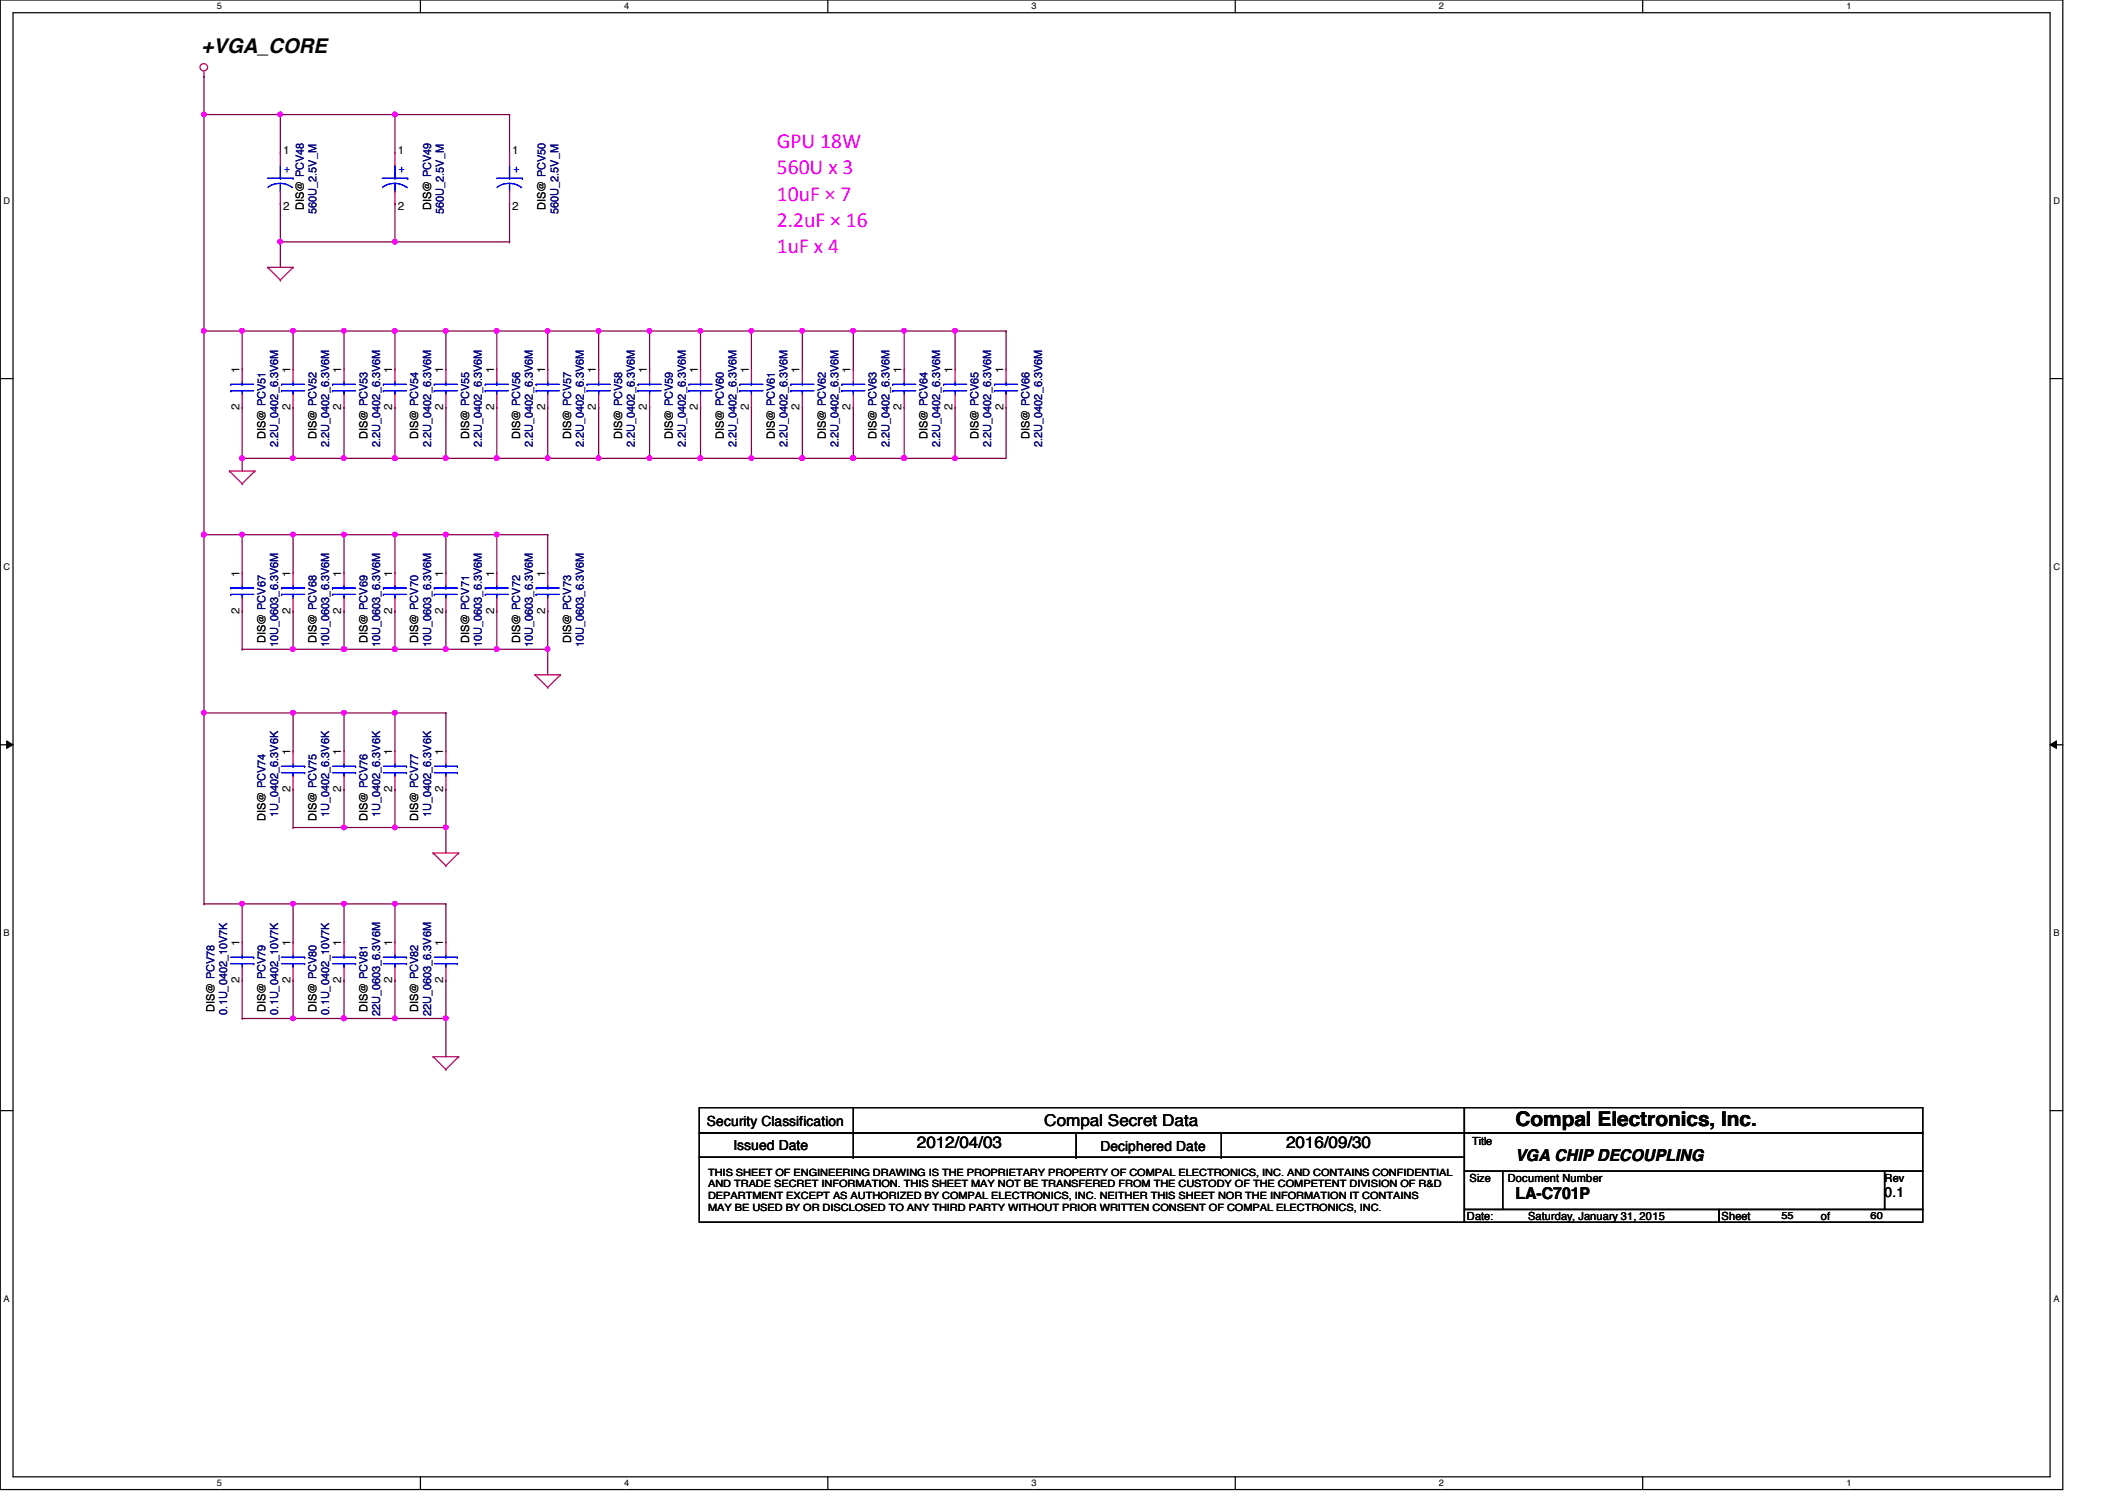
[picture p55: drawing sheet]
<svg xmlns="http://www.w3.org/2000/svg" width="297mm" height="210mm" viewBox="0 0 297 210" stroke-linecap="round" stroke-linejoin="round" font-family="sans-serif">
<defs><g id="words">
<g font-size="3" fill="#f0f">
<text x="108.5" y="20.7">GPU 18W</text>
<text x="108.5" y="24.3">560U x 3</text>
<text x="108.5" y="28">10uF × 7</text>
<text x="108.5" y="31.7">2.2uF × 16</text>
<text x="108.5" y="35.4">1uF x 4</text>
</g>
<g font-size="2.8">
<text x="28.1" y="7.4">+VGA_CORE</text>
<text x="211.6" y="157.3">Compal Electronics, Inc.</text>
</g>
<g font-size="2.3">
<text x="128.1" y="160.3">2012/04/03</text>
<text x="145.8" y="157.3">Compal Secret Data</text>
<text x="179.6" y="160.3">2016/09/30</text>
<text x="211.6" y="167.5">LA-C701P</text>
<text x="211.6" y="162.1">VGA CHIP DECOUPLING</text>
</g>
<g font-size="1.9">
<text x="98.7" y="157.2">Security Classification</text>
<text x="102.4" y="160.6">Issued Date</text>
<text x="153.7" y="160.7">Deciphered Date</text>
<text x="263.2" y="167.1">0.1</text>
</g>
<g font-size="1.6">
<text x="39.5" y="21.5">1</text>
<text x="55.5" y="21.5">1</text>
<text x="71.5" y="21.5">1</text>
<text x="39.5" y="29.3">2</text>
<text x="42.4" y="29.3" transform="rotate(-90 42.4 29.3)">DIS@ PCV48</text>
<text x="55.5" y="29.3">2</text>
<text x="60.2" y="29.3" transform="rotate(-90 60.2 29.3)">DIS@ PCV49</text>
<text x="71.5" y="29.3">2</text>
<text x="76.2" y="29.3" transform="rotate(-90 76.2 29.3)">DIS@ PCV50</text>
<text x="33.4" y="52.1" transform="rotate(-90 33.4 52.1)">1</text>
<text x="40.6" y="52.1" transform="rotate(-90 40.6 52.1)">1</text>
<text x="47.7" y="52.1" transform="rotate(-90 47.7 52.1)">1</text>
<text x="54.8" y="52.1" transform="rotate(-90 54.8 52.1)">1</text>
<text x="61.9" y="52.1" transform="rotate(-90 61.9 52.1)">1</text>
<text x="69" y="52.1" transform="rotate(-90 69 52.1)">1</text>
<text x="76.1" y="52.1" transform="rotate(-90 76.1 52.1)">1</text>
<text x="83.2" y="52.1" transform="rotate(-90 83.2 52.1)">1</text>
<text x="90.3" y="52.1" transform="rotate(-90 90.3 52.1)">1</text>
<text x="97.4" y="52.1" transform="rotate(-90 97.4 52.1)">1</text>
<text x="104.6" y="52.1" transform="rotate(-90 104.6 52.1)">1</text>
<text x="111.7" y="52.1" transform="rotate(-90 111.7 52.1)">1</text>
<text x="118.8" y="52.1" transform="rotate(-90 118.8 52.1)">1</text>
<text x="125.9" y="52.1" transform="rotate(-90 125.9 52.1)">1</text>
<text x="133" y="52.1" transform="rotate(-90 133 52.1)">1</text>
<text x="140.1" y="52.1" transform="rotate(-90 140.1 52.1)">1</text>
<text x="33.4" y="57.2" transform="rotate(-90 33.4 57.2)">2</text>
<text x="40.6" y="57.2" transform="rotate(-90 40.6 57.2)">2</text>
<text x="47.7" y="57.2" transform="rotate(-90 47.7 57.2)">2</text>
<text x="54.8" y="57.2" transform="rotate(-90 54.8 57.2)">2</text>
<text x="61.9" y="57.2" transform="rotate(-90 61.9 57.2)">2</text>
<text x="69" y="57.2" transform="rotate(-90 69 57.2)">2</text>
<text x="76.1" y="57.2" transform="rotate(-90 76.1 57.2)">2</text>
<text x="83.2" y="57.2" transform="rotate(-90 83.2 57.2)">2</text>
<text x="90.3" y="57.2" transform="rotate(-90 90.3 57.2)">2</text>
<text x="97.4" y="57.2" transform="rotate(-90 97.4 57.2)">2</text>
<text x="104.6" y="57.2" transform="rotate(-90 104.6 57.2)">2</text>
<text x="111.7" y="57.2" transform="rotate(-90 111.7 57.2)">2</text>
<text x="118.8" y="57.2" transform="rotate(-90 118.8 57.2)">2</text>
<text x="125.9" y="57.2" transform="rotate(-90 125.9 57.2)">2</text>
<text x="133" y="57.2" transform="rotate(-90 133 57.2)">2</text>
<text x="140.1" y="57.2" transform="rotate(-90 140.1 57.2)">2</text>
<text x="37.1" y="61.3" transform="rotate(-90 37.1 61.3)">DIS@ PCV51</text>
<text x="44.2" y="61.3" transform="rotate(-90 44.2 61.3)">DIS@ PCV52</text>
<text x="51.3" y="61.3" transform="rotate(-90 51.3 61.3)">DIS@ PCV53</text>
<text x="58.4" y="61.3" transform="rotate(-90 58.4 61.3)">DIS@ PCV54</text>
<text x="65.5" y="61.3" transform="rotate(-90 65.5 61.3)">DIS@ PCV55</text>
<text x="72.6" y="61.3" transform="rotate(-90 72.6 61.3)">DIS@ PCV56</text>
<text x="79.8" y="61.3" transform="rotate(-90 79.8 61.3)">DIS@ PCV57</text>
<text x="86.9" y="61.3" transform="rotate(-90 86.9 61.3)">DIS@ PCV58</text>
<text x="94" y="61.3" transform="rotate(-90 94 61.3)">DIS@ PCV59</text>
<text x="101.1" y="61.3" transform="rotate(-90 101.1 61.3)">DIS@ PCV60</text>
<text x="108.2" y="61.3" transform="rotate(-90 108.2 61.3)">DIS@ PCV61</text>
<text x="115.3" y="61.3" transform="rotate(-90 115.3 61.3)">DIS@ PCV62</text>
<text x="122.4" y="61.3" transform="rotate(-90 122.4 61.3)">DIS@ PCV63</text>
<text x="129.5" y="61.3" transform="rotate(-90 129.5 61.3)">DIS@ PCV64</text>
<text x="136.6" y="61.3" transform="rotate(-90 136.6 61.3)">DIS@ PCV65</text>
<text x="143.8" y="61.3" transform="rotate(-90 143.8 61.3)">DIS@ PCV66</text>
<text x="33.4" y="80.6" transform="rotate(-90 33.4 80.6)">1</text>
<text x="40.6" y="80.6" transform="rotate(-90 40.6 80.6)">1</text>
<text x="47.7" y="80.6" transform="rotate(-90 47.7 80.6)">1</text>
<text x="54.8" y="80.6" transform="rotate(-90 54.8 80.6)">1</text>
<text x="61.9" y="80.6" transform="rotate(-90 61.9 80.6)">1</text>
<text x="69" y="80.6" transform="rotate(-90 69 80.6)">1</text>
<text x="76.1" y="80.6" transform="rotate(-90 76.1 80.6)">1</text>
<text x="33.4" y="85.7" transform="rotate(-90 33.4 85.7)">2</text>
<text x="37.1" y="89.8" transform="rotate(-90 37.1 89.8)">DIS@ PCV67</text>
<text x="40.6" y="85.7" transform="rotate(-90 40.6 85.7)">2</text>
<text x="44.2" y="89.8" transform="rotate(-90 44.2 89.8)">DIS@ PCV68</text>
<text x="47.7" y="85.7" transform="rotate(-90 47.7 85.7)">2</text>
<text x="51.3" y="89.8" transform="rotate(-90 51.3 89.8)">DIS@ PCV69</text>
<text x="54.8" y="85.7" transform="rotate(-90 54.8 85.7)">2</text>
<text x="58.4" y="89.8" transform="rotate(-90 58.4 89.8)">DIS@ PCV70</text>
<text x="61.9" y="85.7" transform="rotate(-90 61.9 85.7)">2</text>
<text x="65.5" y="89.8" transform="rotate(-90 65.5 89.8)">DIS@ PCV71</text>
<text x="69" y="85.7" transform="rotate(-90 69 85.7)">2</text>
<text x="72.6" y="89.8" transform="rotate(-90 72.6 89.8)">DIS@ PCV72</text>
<text x="76.1" y="85.7" transform="rotate(-90 76.1 85.7)">2</text>
<text x="79.8" y="89.8" transform="rotate(-90 79.8 89.8)">DIS@ PCV73</text>
<text x="40.6" y="105.5" transform="rotate(-90 40.6 105.5)">1</text>
<text x="47.7" y="105.5" transform="rotate(-90 47.7 105.5)">1</text>
<text x="54.8" y="105.5" transform="rotate(-90 54.8 105.5)">1</text>
<text x="61.9" y="105.5" transform="rotate(-90 61.9 105.5)">1</text>
<text x="40.6" y="110.6" transform="rotate(-90 40.6 110.6)">2</text>
<text x="47.7" y="110.6" transform="rotate(-90 47.7 110.6)">2</text>
<text x="54.8" y="110.6" transform="rotate(-90 54.8 110.6)">2</text>
<text x="61.9" y="110.6" transform="rotate(-90 61.9 110.6)">2</text>
<text x="37.1" y="114.7" transform="rotate(-90 37.1 114.7)">DIS@ PCV74</text>
<text x="44.2" y="114.7" transform="rotate(-90 44.2 114.7)">DIS@ PCV75</text>
<text x="51.3" y="114.7" transform="rotate(-90 51.3 114.7)">DIS@ PCV76</text>
<text x="58.4" y="114.7" transform="rotate(-90 58.4 114.7)">DIS@ PCV77</text>
<text x="33.4" y="137.2" transform="rotate(-90 33.4 137.2)">2</text>
<text x="33.4" y="132.1" transform="rotate(-90 33.4 132.1)">1</text>
<text x="40.6" y="137.2" transform="rotate(-90 40.6 137.2)">2</text>
<text x="40.6" y="132.1" transform="rotate(-90 40.6 132.1)">1</text>
<text x="47.7" y="137.2" transform="rotate(-90 47.7 137.2)">2</text>
<text x="47.7" y="132.1" transform="rotate(-90 47.7 132.1)">1</text>
<text x="54.8" y="137.2" transform="rotate(-90 54.8 137.2)">2</text>
<text x="54.8" y="132.1" transform="rotate(-90 54.8 132.1)">1</text>
<text x="61.9" y="137.2" transform="rotate(-90 61.9 137.2)">2</text>
<text x="61.9" y="132.1" transform="rotate(-90 61.9 132.1)">1</text>
<text x="30" y="141.4" transform="rotate(-90 30 141.4)">DIS@ PCV78</text>
<text x="37.1" y="141.4" transform="rotate(-90 37.1 141.4)">DIS@ PCV79</text>
<text x="44.2" y="141.4" transform="rotate(-90 44.2 141.4)">DIS@ PCV80</text>
<text x="51.3" y="141.4" transform="rotate(-90 51.3 141.4)">DIS@ PCV81</text>
<text x="58.4" y="141.4" transform="rotate(-90 58.4 141.4)">DIS@ PCV82</text>
<text x="205.6" y="159.9">Title</text>
<text x="205.2" y="165">Size</text>
<text x="210.6" y="165">Document Number</text>
<text x="263.2" y="165">Rev</text>
<text x="204.8" y="170.3">Date:</text>
<text x="213.4" y="170.3">Saturday, January 31, 2015</text>
<text x="240.4" y="170.3">Sheet</text>
<text x="254.3" y="170.3">of</text>
</g>
<g font-size="1.6" fill="#00f">
<text x="39.7" y="24.2">+</text>
<text x="55.7" y="24.2">+</text>
<text x="71.7" y="24.2">+</text>
</g>
<g font-size="1.6" fill="#000080">
<text x="44.2" y="29.9" transform="rotate(-90 44.2 29.9)">560U_2.5V_M</text>
<text x="62" y="29.9" transform="rotate(-90 62 29.9)">560U_2.5V_M</text>
<text x="78" y="29.9" transform="rotate(-90 78 29.9)">560U_2.5V_M</text>
<text x="38.9" y="62.4" transform="rotate(-90 38.9 62.4)">2.2U_0402_6.3V6M</text>
<text x="46" y="62.4" transform="rotate(-90 46 62.4)">2.2U_0402_6.3V6M</text>
<text x="53.1" y="62.4" transform="rotate(-90 53.1 62.4)">2.2U_0402_6.3V6M</text>
<text x="60.2" y="62.4" transform="rotate(-90 60.2 62.4)">2.2U_0402_6.3V6M</text>
<text x="67.3" y="62.4" transform="rotate(-90 67.3 62.4)">2.2U_0402_6.3V6M</text>
<text x="74.4" y="62.4" transform="rotate(-90 74.4 62.4)">2.2U_0402_6.3V6M</text>
<text x="81.5" y="62.4" transform="rotate(-90 81.5 62.4)">2.2U_0402_6.3V6M</text>
<text x="88.6" y="62.4" transform="rotate(-90 88.6 62.4)">2.2U_0402_6.3V6M</text>
<text x="95.8" y="62.4" transform="rotate(-90 95.8 62.4)">2.2U_0402_6.3V6M</text>
<text x="102.9" y="62.4" transform="rotate(-90 102.9 62.4)">2.2U_0402_6.3V6M</text>
<text x="110" y="62.4" transform="rotate(-90 110 62.4)">2.2U_0402_6.3V6M</text>
<text x="117.1" y="62.4" transform="rotate(-90 117.1 62.4)">2.2U_0402_6.3V6M</text>
<text x="124.2" y="62.4" transform="rotate(-90 124.2 62.4)">2.2U_0402_6.3V6M</text>
<text x="131.3" y="62.4" transform="rotate(-90 131.3 62.4)">2.2U_0402_6.3V6M</text>
<text x="138.4" y="62.4" transform="rotate(-90 138.4 62.4)">2.2U_0402_6.3V6M</text>
<text x="145.5" y="62.4" transform="rotate(-90 145.5 62.4)">2.2U_0402_6.3V6M</text>
<text x="38.9" y="90.3" transform="rotate(-90 38.9 90.3)">10U_0603_6.3V6M</text>
<text x="46" y="90.3" transform="rotate(-90 46 90.3)">10U_0603_6.3V6M</text>
<text x="53.1" y="90.3" transform="rotate(-90 53.1 90.3)">10U_0603_6.3V6M</text>
<text x="60.2" y="90.3" transform="rotate(-90 60.2 90.3)">10U_0603_6.3V6M</text>
<text x="67.3" y="90.3" transform="rotate(-90 67.3 90.3)">10U_0603_6.3V6M</text>
<text x="74.4" y="90.3" transform="rotate(-90 74.4 90.3)">10U_0603_6.3V6M</text>
<text x="81.5" y="90.3" transform="rotate(-90 81.5 90.3)">10U_0603_6.3V6M</text>
<text x="38.9" y="114.1" transform="rotate(-90 38.9 114.1)">1U_0402_6.3V6K</text>
<text x="46" y="114.1" transform="rotate(-90 46 114.1)">1U_0402_6.3V6K</text>
<text x="53.1" y="114.1" transform="rotate(-90 53.1 114.1)">1U_0402_6.3V6K</text>
<text x="60.2" y="114.1" transform="rotate(-90 60.2 114.1)">1U_0402_6.3V6K</text>
<text x="31.7" y="141.7" transform="rotate(-90 31.7 141.7)">0.1U_0402_10V7K</text>
<text x="38.9" y="141.7" transform="rotate(-90 38.9 141.7)">0.1U_0402_10V7K</text>
<text x="46" y="141.7" transform="rotate(-90 46 141.7)">0.1U_0402_10V7K</text>
<text x="53.1" y="141.9" transform="rotate(-90 53.1 141.9)">22U_0603_6.3V6M</text>
<text x="60.2" y="141.9" transform="rotate(-90 60.2 141.9)">22U_0603_6.3V6M</text>
</g>
<g font-size="1.4">
<text x="98.9" y="164.2">THIS SHEET OF ENGINEERING DRAWING IS THE PROPRIETARY PROPERTY OF COMPAL ELECTRONICS, INC. AND CONTAINS CONFIDENTIAL</text>
<text x="98.9" y="165.8">AND TRADE SECRET INFORMATION. THIS SHEET MAY NOT BE TRANSFERED FROM THE CUSTODY OF THE COMPETENT DIVISION OF R&amp;D</text>
<text x="98.9" y="167.5">DEPARTMENT EXCEPT AS AUTHORIZED BY COMPAL ELECTRONICS, INC. NEITHER THIS SHEET NOR THE INFORMATION IT CONTAINS</text>
<text x="98.9" y="169.1">MAY BE USED BY OR DISCLOSED TO ANY THIRD PARTY WITHOUT PRIOR WRITTEN CONSENT OF COMPAL ELECTRONICS, INC.</text>
<text x="248.8" y="170.2">55</text>
<text x="261.2" y="170.2">60</text>
</g>
<g font-size="1.3">
<text x="30.3" y="1.3">5</text>
<text x="87.2" y="1.3">4</text>
<text x="144.1" y="1.3">3</text>
<text x="201" y="1.3">2</text>
<text x="257.8" y="1.3">1</text>
<text x=".5" y="28.4">D</text>
<text x="286.8" y="28.4">D</text>
<text x=".5" y="79.5">C</text>
<text x="286.8" y="79.5">C</text>
<text x=".5" y="130.7">B</text>
<text x="286.8" y="130.7">B</text>
<text x=".5" y="181.8">A</text>
<text x="286.8" y="181.8">A</text>
<text x="30.3" y="207.6">5</text>
<text x="87.2" y="207.6">4</text>
<text x="144.1" y="207.6">3</text>
<text x="201" y="207.6">2</text>
<text x="257.8" y="207.6">1</text>
</g>
</g></defs>
<path d="M0 0h288.1v208h-288.1zM1.8 1.8h284.5v204.4h-284.5z" fill="none" stroke="#000" stroke-width=".17"/>
<g fill="#fff">
<path d="M30.3 .2h.6v1.4h-.6z"/>
<path d="M30.3 206.4h.6v1.4h-.6z"/>
</g>
<path d="M58.7 0v1.8M58.7 206.2v1.8" fill="none" stroke="#000" stroke-width=".17"/>
<g fill="#fff">
<path d="M87.2 .2h.6v1.4h-.6z"/>
<path d="M87.2 206.4h.6v1.4h-.6z"/>
</g>
<path d="M115.6 0v1.8M115.6 206.2v1.8" fill="none" stroke="#000" stroke-width=".17"/>
<g fill="#fff">
<path d="M144.1 .2h.6v1.4h-.6z"/>
<path d="M144.1 206.4h.6v1.4h-.6z"/>
</g>
<path d="M172.5 0v1.8M172.5 206.2v1.8" fill="none" stroke="#000" stroke-width=".17"/>
<g fill="#fff">
<path d="M201 .2h.6v1.4h-.6z"/>
<path d="M201 206.4h.6v1.4h-.6z"/>
</g>
<path d="M229.4 0v1.8M229.4 206.2v1.8" fill="none" stroke="#000" stroke-width=".17"/>
<g fill="#fff">
<path d="M257.8 .2h.7v1.4h-.7z"/>
<path d="M257.8 206.4h.7v1.4h-.7z"/>
<path d="M.5 27.3h.9v1.4h-.9z"/>
<path d="M286.8 27.3h.9v1.4h-.9z"/>
<path d="M.5 78.4h.9v1.4h-.9z"/>
<path d="M286.8 78.4h.9v1.4h-.9z"/>
</g>
<path d="M0 52.9h1.8M286.3 52.9h1.8" fill="none" stroke="#000" stroke-width=".17"/>
<g fill="#fff">
<path d="M.5 129.5h.8v1.4h-.8z"/>
<path d="M286.8 129.5h.8v1.4h-.8z"/>
</g>
<path d="M0 104h1.8M286.3 104h1.8" fill="none" stroke="#000" stroke-width=".17"/>
<path d="M.9 103.5l.9 .5-.9 .5zM286.3 104l.9-.5v1z" fill="#000"/>
<path d="M.9 103.5l.9 .5-.9 .5zM286.3 104l.9-.5v1z" fill="none" stroke="#000" stroke-width=".14"/>
<g fill="#fff">
<path d="M.5 180.6h.8v1.4h-.8z"/>
<path d="M286.8 180.6h.8v1.4h-.8z"/>
</g>
<path d="M0 155.1h1.8M286.3 155.1h1.8" fill="none" stroke="#000" stroke-width=".17"/>
<path d="M48 126.2h.1M48 126.2h7.2M55.2 126.2h.1M55.2 126.2v5.4" fill="none" stroke="#800040" stroke-width=".17"/>
<circle cx="55.1" cy="126.2" r=".32" fill="#f0f"/>
<circle cx="55.1" cy="126.2" r=".32" fill="none" stroke="#f0f" stroke-width=".17"/>
<path d="M55.2 126.2h.1M55.2 126.2h7.1M62.3 126.2h.1M62.3 126.2v5.4M62.3 142.2h.1M62.3 142.2v5.4" fill="none" stroke="#800040" stroke-width=".17"/>
<circle cx="62.2" cy="142.2" r=".32" fill="#f0f"/>
<circle cx="62.2" cy="142.2" r=".32" fill="none" stroke="#f0f" stroke-width=".17"/>
<path d="M55.2 74.7h.1M55.2 74.7h7.1M62.3 74.7h.1M62.3 74.7v5.3M69.4 85.3h.1M69.4 85.3v5.4M55.2 136.9h.1M55.2 136.9v5.3" fill="none" stroke="#800040" stroke-width=".17"/>
<circle cx="62.2" cy="74.6" r=".32" fill="#f0f"/>
<circle cx="62.2" cy="74.6" r=".32" fill="none" stroke="#f0f" stroke-width=".17"/>
<circle cx="55.1" cy="74.6" r=".32" fill="#f0f"/>
<circle cx="55.1" cy="74.6" r=".32" fill="none" stroke="#f0f" stroke-width=".17"/>
<path d="M62.3 74.7h.1M62.3 74.7h7.1M69.4 74.7h.1M69.4 74.7v5.3M83.6 64h.1M83.6 64h7.1" fill="none" stroke="#800040" stroke-width=".17"/>
<circle cx="90.7" cy="64" r=".32" fill="#f0f"/>
<circle cx="90.7" cy="64" r=".32" fill="none" stroke="#f0f" stroke-width=".17"/>
<circle cx="83.6" cy="64" r=".32" fill="#f0f"/>
<circle cx="83.6" cy="64" r=".32" fill="none" stroke="#f0f" stroke-width=".17"/>
<path d="M83.6 46.2h.1M83.6 46.2h7.1" fill="none" stroke="#800040" stroke-width=".17"/>
<circle cx="90.7" cy="46.2" r=".32" fill="#f0f"/>
<circle cx="90.7" cy="46.2" r=".32" fill="none" stroke="#f0f" stroke-width=".17"/>
<circle cx="83.6" cy="46.2" r=".32" fill="#f0f"/>
<circle cx="83.6" cy="46.2" r=".32" fill="none" stroke="#f0f" stroke-width=".17"/>
<path d="M33.8 126.2h.1M33.8 126.2h7.1" fill="none" stroke="#800040" stroke-width=".17"/>
<circle cx="33.8" cy="126.2" r=".32" fill="#f0f"/>
<circle cx="33.8" cy="126.2" r=".32" fill="none" stroke="#f0f" stroke-width=".17"/>
<path d="M40.9 85.3h.1M40.9 85.3v5.4M48 85.3h.1M48 85.3v5.4M76.5 90.7h.1M76.5 90.7v3.5" fill="none" stroke="#800040" stroke-width=".17"/>
<circle cx="76.5" cy="90.7" r=".32" fill="#f0f"/>
<circle cx="76.5" cy="90.7" r=".32" fill="none" stroke="#f0f" stroke-width=".17"/>
<path d="M33.8 74.7h.1M33.8 74.7h7.1M40.9 74.7h.1M40.9 74.7v5.3M48 74.7h.1M48 74.7v5.3" fill="none" stroke="#800040" stroke-width=".17"/>
<circle cx="33.8" cy="74.6" r=".32" fill="#f0f"/>
<circle cx="33.8" cy="74.6" r=".32" fill="none" stroke="#f0f" stroke-width=".17"/>
<path d="M28.5 74.7h.1M28.5 74.7h5.3M33.8 74.7h.1M33.8 74.7v5.3M48 74.7h.1M48 74.7h7.2M55.2 85.3h.1M55.2 85.3v5.4M76.5 85.3h.1M76.5 85.3v5.4" fill="none" stroke="#800040" stroke-width=".17"/>
<circle cx="48" cy="74.6" r=".32" fill="#f0f"/>
<circle cx="48" cy="74.6" r=".32" fill="none" stroke="#f0f" stroke-width=".17"/>
<path d="M55.2 74.7h.1M55.2 74.7v5.3M69.4 74.7h.1M69.4 74.7h7.1M76.5 74.7h.1M76.5 74.7v5.3" fill="none" stroke="#800040" stroke-width=".17"/>
<circle cx="69.4" cy="74.6" r=".32" fill="#f0f"/>
<circle cx="69.4" cy="74.6" r=".32" fill="none" stroke="#f0f" stroke-width=".17"/>
<path d="M55.2 46.2h.1M55.2 46.2h7.1M62.3 46.2h.1M62.3 46.2v5.4M62.3 85.3h.1M62.3 85.3v5.4" fill="none" stroke="#800040" stroke-width=".17"/>
<circle cx="62.2" cy="46.2" r=".32" fill="#f0f"/>
<circle cx="62.2" cy="46.2" r=".32" fill="none" stroke="#f0f" stroke-width=".17"/>
<circle cx="55.1" cy="46.2" r=".32" fill="#f0f"/>
<circle cx="55.1" cy="46.2" r=".32" fill="none" stroke="#f0f" stroke-width=".17"/>
<path d="M62.3 46.2h.1M62.3 56.9h.1M62.3 46.2h7.1M62.3 56.9v7.1M69.4 46.2h.1M69.4 56.9h.1M69.4 46.2v5.4M69.4 56.9v7.1M83.6 56.9h.1M83.6 56.9v7.1M62.3 90.7h.1M62.3 90.7h7.1" fill="none" stroke="#800040" stroke-width=".17"/>
<circle cx="69.4" cy="90.7" r=".32" fill="#f0f"/>
<circle cx="69.4" cy="90.7" r=".32" fill="none" stroke="#f0f" stroke-width=".17"/>
<circle cx="62.2" cy="90.7" r=".32" fill="#f0f"/>
<circle cx="62.2" cy="90.7" r=".32" fill="none" stroke="#f0f" stroke-width=".17"/>
<path d="M55.2 90.7h.1M55.2 90.7h7.1" fill="none" stroke="#800040" stroke-width=".17"/>
<circle cx="62.2" cy="90.7" r=".32" fill="#f0f"/>
<circle cx="62.2" cy="90.7" r=".32" fill="none" stroke="#f0f" stroke-width=".17"/>
<circle cx="55.1" cy="90.7" r=".32" fill="#f0f"/>
<circle cx="55.1" cy="90.7" r=".32" fill="none" stroke="#f0f" stroke-width=".17"/>
<path d="M48 90.7h.1M48 90.7h7.2" fill="none" stroke="#800040" stroke-width=".17"/>
<circle cx="55.1" cy="90.7" r=".32" fill="#f0f"/>
<circle cx="55.1" cy="90.7" r=".32" fill="none" stroke="#f0f" stroke-width=".17"/>
<circle cx="48" cy="90.7" r=".32" fill="#f0f"/>
<circle cx="48" cy="90.7" r=".32" fill="none" stroke="#f0f" stroke-width=".17"/>
<path d="M69.4 90.7h.1M69.4 90.7h7.1" fill="none" stroke="#800040" stroke-width=".17"/>
<circle cx="69.4" cy="90.7" r=".32" fill="#f0f"/>
<circle cx="69.4" cy="90.7" r=".32" fill="none" stroke="#f0f" stroke-width=".17"/>
<path d="M76.5 46.2h.1M76.5 46.2h7.1M83.6 46.2h.1M83.6 46.2v5.4M40.9 74.7h.1M40.9 74.7h7.1" fill="none" stroke="#800040" stroke-width=".17"/>
<circle cx="40.9" cy="74.6" r=".32" fill="#f0f"/>
<circle cx="40.9" cy="74.6" r=".32" fill="none" stroke="#f0f" stroke-width=".17"/>
<path d="M40.9 90.7h.1M40.9 90.7h7.1" fill="none" stroke="#800040" stroke-width=".17"/>
<circle cx="48" cy="90.7" r=".32" fill="#f0f"/>
<circle cx="48" cy="90.7" r=".32" fill="none" stroke="#f0f" stroke-width=".17"/>
<circle cx="40.9" cy="90.7" r=".32" fill="#f0f"/>
<circle cx="40.9" cy="90.7" r=".32" fill="none" stroke="#f0f" stroke-width=".17"/>
<path d="M28.5 16h.1M28.5 16v30.2" fill="none" stroke="#800040" stroke-width=".17"/>
<circle cx="28.5" cy="16" r=".32" fill="#f0f"/>
<circle cx="28.5" cy="16" r=".32" fill="none" stroke="#f0f" stroke-width=".17"/>
<path d="M33.8 46.2h.1M33.8 46.2h7.1M40.9 46.2h.1M40.9 46.2v5.4M48 46.2h.1M48 46.2v5.4" fill="none" stroke="#800040" stroke-width=".17"/>
<circle cx="33.8" cy="46.2" r=".32" fill="#f0f"/>
<circle cx="33.8" cy="46.2" r=".32" fill="none" stroke="#f0f" stroke-width=".17"/>
<path d="M33.8 46.2h.1M33.8 46.2v5.4M48 56.9h.1M48 56.9v7.1M33.8 64h.1M33.8 64v1.8" fill="none" stroke="#800040" stroke-width=".17"/>
<circle cx="33.8" cy="64" r=".32" fill="#f0f"/>
<circle cx="33.8" cy="64" r=".32" fill="none" stroke="#f0f" stroke-width=".17"/>
<path d="M28.5 46.2h.1M28.5 46.2h5.3" fill="none" stroke="#800040" stroke-width=".17"/>
<circle cx="28.5" cy="46.2" r=".32" fill="#f0f"/>
<circle cx="28.5" cy="46.2" r=".32" fill="none" stroke="#f0f" stroke-width=".17"/>
<path d="M48 46.2h.1M48 46.2h7.2" fill="none" stroke="#800040" stroke-width=".17"/>
<circle cx="48" cy="46.2" r=".32" fill="#f0f"/>
<circle cx="48" cy="46.2" r=".32" fill="none" stroke="#f0f" stroke-width=".17"/>
<path d="M55.2 46.2h.1M55.2 56.9h.1M55.2 46.2v5.4M55.2 56.9v7.1M69.4 46.2h.1M69.4 46.2h7.1M76.5 56.9h.1M76.5 46.2h.1M76.5 46.2v5.4M76.5 56.9v7.1" fill="none" stroke="#800040" stroke-width=".17"/>
<circle cx="76.5" cy="46.2" r=".32" fill="#f0f"/>
<circle cx="76.5" cy="46.2" r=".32" fill="none" stroke="#f0f" stroke-width=".17"/>
<circle cx="69.4" cy="46.2" r=".32" fill="#f0f"/>
<circle cx="69.4" cy="46.2" r=".32" fill="none" stroke="#f0f" stroke-width=".17"/>
<path d="M112.1 46.2h.1M112.1 46.2h7.1" fill="none" stroke="#800040" stroke-width=".17"/>
<circle cx="119.1" cy="46.2" r=".32" fill="#f0f"/>
<circle cx="119.1" cy="46.2" r=".32" fill="none" stroke="#f0f" stroke-width=".17"/>
<circle cx="112" cy="46.2" r=".32" fill="#f0f"/>
<circle cx="112" cy="46.2" r=".32" fill="none" stroke="#f0f" stroke-width=".17"/>
<g fill="none" stroke="#800040" stroke-width=".17">
<path d="M119.2 46.2h.1M119.2 56.9h.1M119.2 46.2h7.1M119.2 56.9v7.1M126.3 46.2h.1M126.3 56.9h.1M126.3 46.2v5.4M126.3 56.9v7.1M133.4 46.2h.1M133.4 46.2h7.1M140.5 56.9h.1M140.5 46.2h.1"/>
<path d="M140.5 46.2v5.4M140.5 56.9v7.1M40.9 64h.1M40.9 64h7.1"/>
</g>
<circle cx="40.9" cy="64" r=".32" fill="#f0f"/>
<circle cx="40.9" cy="64" r=".32" fill="none" stroke="#f0f" stroke-width=".17"/>
<path d="M62.3 64h.1M62.3 64h7.1" fill="none" stroke="#800040" stroke-width=".17"/>
<circle cx="69.4" cy="64" r=".32" fill="#f0f"/>
<circle cx="69.4" cy="64" r=".32" fill="none" stroke="#f0f" stroke-width=".17"/>
<circle cx="62.2" cy="64" r=".32" fill="#f0f"/>
<circle cx="62.2" cy="64" r=".32" fill="none" stroke="#f0f" stroke-width=".17"/>
<path d="M55.2 64h.1M55.2 64h7.1" fill="none" stroke="#800040" stroke-width=".17"/>
<circle cx="62.2" cy="64" r=".32" fill="#f0f"/>
<circle cx="62.2" cy="64" r=".32" fill="none" stroke="#f0f" stroke-width=".17"/>
<circle cx="55.1" cy="64" r=".32" fill="#f0f"/>
<circle cx="55.1" cy="64" r=".32" fill="none" stroke="#f0f" stroke-width=".17"/>
<path d="M48 64h.1M48 64h7.2" fill="none" stroke="#800040" stroke-width=".17"/>
<circle cx="55.1" cy="64" r=".32" fill="#f0f"/>
<circle cx="55.1" cy="64" r=".32" fill="none" stroke="#f0f" stroke-width=".17"/>
<circle cx="48" cy="64" r=".32" fill="#f0f"/>
<circle cx="48" cy="64" r=".32" fill="none" stroke="#f0f" stroke-width=".17"/>
<path d="M69.4 64h.1M69.4 64h7.1" fill="none" stroke="#800040" stroke-width=".17"/>
<circle cx="76.5" cy="64" r=".32" fill="#f0f"/>
<circle cx="76.5" cy="64" r=".32" fill="none" stroke="#f0f" stroke-width=".17"/>
<circle cx="69.4" cy="64" r=".32" fill="#f0f"/>
<circle cx="69.4" cy="64" r=".32" fill="none" stroke="#f0f" stroke-width=".17"/>
<path d="M40.9 46.2h.1M40.9 46.2h7.1M76.5 64h.1M76.5 64h7.1" fill="none" stroke="#800040" stroke-width=".17"/>
<circle cx="40.9" cy="46.2" r=".32" fill="#f0f"/>
<circle cx="40.9" cy="46.2" r=".32" fill="none" stroke="#f0f" stroke-width=".17"/>
<path d="M97.8 46.2h.1M97.8 46.2h7.1M33.8 64h.1M33.8 64h7.1" fill="none" stroke="#800040" stroke-width=".17"/>
<circle cx="97.8" cy="46.2" r=".32" fill="#f0f"/>
<circle cx="97.8" cy="46.2" r=".32" fill="none" stroke="#f0f" stroke-width=".17"/>
<path d="M90.7 64h.1M90.7 64h7.1" fill="none" stroke="#800040" stroke-width=".17"/>
<circle cx="97.8" cy="64" r=".32" fill="#f0f"/>
<circle cx="97.8" cy="64" r=".32" fill="none" stroke="#f0f" stroke-width=".17"/>
<g fill="none" stroke="#800040" stroke-width=".17">
<path d="M90.7 46.2h.1M90.7 56.9h.1M90.7 46.2h7.1M90.7 46.2v5.4M90.7 56.9v7.1M97.8 46.2h.1M97.8 56.9h.1M97.8 46.2v5.4M97.8 56.9v7.1M104.9 46.2h.1M104.9 56.9h.1M104.9 46.2v5.4"/>
<path d="M104.9 56.9v7.1M104.9 46.2h7.2"/>
</g>
<circle cx="104.9" cy="46.2" r=".32" fill="#f0f"/>
<circle cx="104.9" cy="46.2" r=".32" fill="none" stroke="#f0f" stroke-width=".17"/>
<path d="M112.1 46.2h.1M112.1 56.9h.1M112.1 46.2v5.4M112.1 56.9v7.1M126.3 46.2h.1M126.3 46.2h7.1M133.4 56.9h.1M133.4 46.2h.1M133.4 46.2v5.4M133.4 56.9v7.1" fill="none" stroke="#800040" stroke-width=".17"/>
<circle cx="133.4" cy="46.2" r=".32" fill="#f0f"/>
<circle cx="133.4" cy="46.2" r=".32" fill="none" stroke="#f0f" stroke-width=".17"/>
<circle cx="126.3" cy="46.2" r=".32" fill="#f0f"/>
<circle cx="126.3" cy="46.2" r=".32" fill="none" stroke="#f0f" stroke-width=".17"/>
<path d="M119.2 46.2h.1M119.2 46.2v5.4M48 99.6h.1M48 99.6h7.2M55.2 99.6h.1M55.2 99.6v5.3" fill="none" stroke="#800040" stroke-width=".17"/>
<circle cx="48" cy="99.5" r=".32" fill="#f0f"/>
<circle cx="48" cy="99.5" r=".32" fill="none" stroke="#f0f" stroke-width=".17"/>
<path d="M40.9 99.6h.1M40.9 99.6h7.1M48 99.6h.1M48 99.6v5.3" fill="none" stroke="#800040" stroke-width=".17"/>
<circle cx="40.9" cy="99.5" r=".32" fill="#f0f"/>
<circle cx="40.9" cy="99.5" r=".32" fill="none" stroke="#f0f" stroke-width=".17"/>
<path d="M28.5 46.2h.1M28.5 46.2v28.5M40.9 99.6h.1M40.9 99.6v5.3M40.9 115.6h.1M40.9 110.2h.1M40.9 110.2v5.4M40.9 115.6h7.1M48 126.2h.1M48 126.2v5.4" fill="none" stroke="#800040" stroke-width=".17"/>
<circle cx="28.5" cy="74.6" r=".32" fill="#f0f"/>
<circle cx="28.5" cy="74.6" r=".32" fill="none" stroke="#f0f" stroke-width=".17"/>
<path d="M97.8 64h.1M97.8 64h7.1" fill="none" stroke="#800040" stroke-width=".17"/>
<circle cx="97.8" cy="64" r=".32" fill="#f0f"/>
<circle cx="97.8" cy="64" r=".32" fill="none" stroke="#f0f" stroke-width=".17"/>
<path d="M119.2 64h.1M119.2 64h7.1" fill="none" stroke="#800040" stroke-width=".17"/>
<circle cx="126.3" cy="64" r=".32" fill="#f0f"/>
<circle cx="126.3" cy="64" r=".32" fill="none" stroke="#f0f" stroke-width=".17"/>
<circle cx="119.1" cy="64" r=".32" fill="#f0f"/>
<circle cx="119.1" cy="64" r=".32" fill="none" stroke="#f0f" stroke-width=".17"/>
<path d="M112.1 64h.1M112.1 64h7.1" fill="none" stroke="#800040" stroke-width=".17"/>
<circle cx="119.1" cy="64" r=".32" fill="#f0f"/>
<circle cx="119.1" cy="64" r=".32" fill="none" stroke="#f0f" stroke-width=".17"/>
<circle cx="112" cy="64" r=".32" fill="#f0f"/>
<circle cx="112" cy="64" r=".32" fill="none" stroke="#f0f" stroke-width=".17"/>
<path d="M104.9 64h.1M104.9 64h7.2" fill="none" stroke="#800040" stroke-width=".17"/>
<circle cx="112" cy="64" r=".32" fill="#f0f"/>
<circle cx="112" cy="64" r=".32" fill="none" stroke="#f0f" stroke-width=".17"/>
<circle cx="104.9" cy="64" r=".32" fill="#f0f"/>
<circle cx="104.9" cy="64" r=".32" fill="none" stroke="#f0f" stroke-width=".17"/>
<path d="M126.3 64h.1M126.3 64h7.1" fill="none" stroke="#800040" stroke-width=".17"/>
<circle cx="133.4" cy="64" r=".32" fill="#f0f"/>
<circle cx="133.4" cy="64" r=".32" fill="none" stroke="#f0f" stroke-width=".17"/>
<circle cx="126.3" cy="64" r=".32" fill="#f0f"/>
<circle cx="126.3" cy="64" r=".32" fill="none" stroke="#f0f" stroke-width=".17"/>
<path d="M133.4 64h.1M133.4 64h7.1M55.2 115.6h.1M55.2 115.6h7.1" fill="none" stroke="#800040" stroke-width=".17"/>
<circle cx="55.1" cy="115.5" r=".32" fill="#f0f"/>
<circle cx="55.1" cy="115.5" r=".32" fill="none" stroke="#f0f" stroke-width=".17"/>
<path d="M48 115.6h.1M48 115.6h7.2M33.8 142.2h.1M33.8 142.2h7.1" fill="none" stroke="#800040" stroke-width=".17"/>
<circle cx="48" cy="115.5" r=".32" fill="#f0f"/>
<circle cx="48" cy="115.5" r=".32" fill="none" stroke="#f0f" stroke-width=".17"/>
<path d="M48 110.2h.1M48 110.2v5.4M55.2 110.2h.1M55.2 110.2v5.4M62.3 115.6h.1M62.3 115.6v3.5" fill="none" stroke="#800040" stroke-width=".17"/>
<circle cx="62.2" cy="115.5" r=".32" fill="#f0f"/>
<circle cx="62.2" cy="115.5" r=".32" fill="none" stroke="#f0f" stroke-width=".17"/>
<path d="M33.8 136.9h.1M33.8 136.9v5.3M40.9 136.9h.1M40.9 126.2h.1M40.9 126.2v5.4M40.9 136.9v5.3M40.9 126.2h7.1" fill="none" stroke="#800040" stroke-width=".17"/>
<circle cx="48" cy="126.2" r=".32" fill="#f0f"/>
<circle cx="48" cy="126.2" r=".32" fill="none" stroke="#f0f" stroke-width=".17"/>
<circle cx="40.9" cy="126.2" r=".32" fill="#f0f"/>
<circle cx="40.9" cy="126.2" r=".32" fill="none" stroke="#f0f" stroke-width=".17"/>
<path d="M55.2 99.6h.1M55.2 99.6h7.1M62.3 99.6h.1M62.3 99.6v5.3M33.8 126.2h.1M33.8 126.2v5.4" fill="none" stroke="#800040" stroke-width=".17"/>
<circle cx="55.1" cy="99.5" r=".32" fill="#f0f"/>
<circle cx="55.1" cy="99.5" r=".32" fill="none" stroke="#f0f" stroke-width=".17"/>
<path d="M33.8 85.3h.1M33.8 85.3v5.4M48 136.9h.1M48 136.9v5.3h-7.1M40.9 142.2h.1" fill="none" stroke="#800040" stroke-width=".17"/>
<circle cx="48" cy="142.2" r=".32" fill="#f0f"/>
<circle cx="48" cy="142.2" r=".32" fill="none" stroke="#f0f" stroke-width=".17"/>
<circle cx="40.9" cy="142.2" r=".32" fill="#f0f"/>
<circle cx="40.9" cy="142.2" r=".32" fill="none" stroke="#f0f" stroke-width=".17"/>
<path d="M33.8 56.9h.1M33.8 56.9v7.1M40.9 56.9h.1M40.9 56.9v7.1M62.3 110.2h.1M62.3 110.2v5.4M48 142.2h.1M48 142.2h7.2" fill="none" stroke="#800040" stroke-width=".17"/>
<circle cx="48" cy="142.2" r=".32" fill="#f0f"/>
<circle cx="48" cy="142.2" r=".32" fill="none" stroke="#f0f" stroke-width=".17"/>
<path d="M55.2 142.2h.1M55.2 142.2h7.1" fill="none" stroke="#800040" stroke-width=".17"/>
<circle cx="55.1" cy="142.2" r=".32" fill="#f0f"/>
<circle cx="55.1" cy="142.2" r=".32" fill="none" stroke="#f0f" stroke-width=".17"/>
<path d="M28.5 74.7h.1M28.5 74.7v24.9" fill="none" stroke="#800040" stroke-width=".17"/>
<circle cx="28.5" cy="74.6" r=".32" fill="#f0f"/>
<circle cx="28.5" cy="74.6" r=".32" fill="none" stroke="#f0f" stroke-width=".17"/>
<path d="M28.5 99.6h.1M28.5 99.6v26.6M28.5 99.6h12.4M28.5 126.2h.1M28.5 126.2h5.3M62.3 136.9h.1M62.3 136.9v5.3" fill="none" stroke="#800040" stroke-width=".17"/>
<circle cx="28.5" cy="99.5" r=".32" fill="#f0f"/>
<circle cx="28.5" cy="99.5" r=".32" fill="none" stroke="#f0f" stroke-width=".17"/>
<path d="M55.2 16h.1M55.2 16h16M71.2 16h.1M71.2 16v5.3" fill="none" stroke="#800040" stroke-width=".17"/>
<circle cx="55.1" cy="16" r=".32" fill="#f0f"/>
<circle cx="55.1" cy="16" r=".32" fill="none" stroke="#f0f" stroke-width=".17"/>
<path d="M28.5 16h.1M28.5 16h26.7M39.2 16h.1M39.2 16v5.3M55.2 16h.1M55.2 16v5.3" fill="none" stroke="#800040" stroke-width=".17"/>
<circle cx="39.1" cy="16" r=".32" fill="#f0f"/>
<circle cx="39.1" cy="16" r=".32" fill="none" stroke="#f0f" stroke-width=".17"/>
<path d="M28.5 10.7h.1M28.5 10.7v5.3M39.2 33.8h.1M39.2 28.4v5.4M39.2 33.8h32M55.2 33.8h.1M55.2 28.4h.1M55.2 28.4v5.4M71.2 33.8h.1M33.8 90.7h.1M33.8 90.7h7.1" fill="none" stroke="#800040" stroke-width=".17"/>
<circle cx="55.1" cy="33.8" r=".32" fill="#f0f"/>
<circle cx="55.1" cy="33.8" r=".32" fill="none" stroke="#f0f" stroke-width=".17"/>
<path d="M39.2 33.8h.1M39.2 33.8v3.5M71.2 28.4h.1M71.2 28.4v5.4" fill="none" stroke="#800040" stroke-width=".17"/>
<circle cx="39.1" cy="33.8" r=".32" fill="#f0f"/>
<circle cx="39.1" cy="33.8" r=".32" fill="none" stroke="#f0f" stroke-width=".17"/>
<g fill="none" stroke="#f00" stroke-width=".17">
<path d="M28.5 10.7h.1M28.5 9.9v.8M37.4 37.3h.1M37.4 37.3h3.5M37.4 37.3l1.8 1.8M39.2 39.1h.1M39.2 21.3h.1M39.2 28.4h.1M39.2 21.3v1.8M39.2 26.7v1.7M40.9 37.3h.1M40.9 37.3l-1.7 1.8"/>
<path d="M55.2 21.3h.1M55.2 28.4h.1M55.2 21.3v1.8M55.2 26.7v1.7M71.2 21.3h.1M71.2 28.4h.1M71.2 21.3v1.8M71.2 26.7v1.7M33.8 51.6h.1M33.8 56.9h.1M33.8 51.6v1.7M33.8 55.1v1.8"/>
<path d="M40.9 51.6h.1M40.9 56.9h.1M40.9 51.6v1.7M40.9 55.1v1.8M48 51.6h.1M48 56.9h.1M48 51.6v1.7M48 55.1v1.8M55.2 51.6h.1M55.2 56.9h.1M55.2 51.6v1.7M55.2 55.1v1.8"/>
<path d="M62.3 51.6h.1M62.3 56.9h.1M62.3 51.6v1.7M62.3 55.1v1.8M69.4 51.6h.1M69.4 56.9h.1M69.4 51.6v1.7M69.4 55.1v1.8M76.5 51.6h.1M76.5 56.9h.1M76.5 51.6v1.7M76.5 55.1v1.8"/>
<path d="M83.6 51.6h.1M83.6 56.9h.1M83.6 51.6v1.7M83.6 55.1v1.8M90.7 51.6h.1M90.7 56.9h.1M90.7 51.6v1.7M90.7 55.1v1.8M97.8 51.6h.1M97.8 56.9h.1M97.8 51.6v1.7M97.8 55.1v1.8"/>
<path d="M104.9 51.6h.1M104.9 56.9h.1M104.9 51.6v1.7M104.9 55.1v1.8M112.1 51.6h.1M112.1 56.9h.1M112.1 51.6v1.7M112.1 55.1v1.8M119.2 51.6h.1M119.2 56.9h.1M119.2 51.6v1.7M119.2 55.1v1.8"/>
<path d="M126.3 51.6h.1M126.3 56.9h.1M126.3 51.6v1.7M126.3 55.1v1.8M133.4 51.6h.1M133.4 56.9h.1M133.4 51.6v1.7M133.4 55.1v1.8M140.5 51.6h.1M140.5 56.9h.1M140.5 51.6v1.7M140.5 55.1v1.8"/>
<path d="M32 65.8h.1M32 65.8h3.6M32 65.8l1.8 1.8M33.8 67.6h.1M35.6 65.8h.1M35.6 65.8l-1.8 1.8M33.8 80h.1M33.8 85.3h.1M33.8 80v1.8M33.8 83.6v1.7M40.9 80h.1M40.9 85.3h.1"/>
<path d="M40.9 80v1.8M40.9 83.6v1.7M48 80h.1M48 85.3h.1M48 80v1.8M48 83.6v1.7M55.2 80h.1M55.2 85.3h.1M55.2 80v1.8M55.2 83.6v1.7M62.3 80h.1M62.3 85.3h.1"/>
<path d="M62.3 80v1.8M62.3 83.6v1.7M69.4 80h.1M69.4 85.3h.1M69.4 80v1.8M69.4 83.6v1.7M74.7 94.2h.1M74.7 94.2h3.6M74.7 94.2l1.8 1.8M76.5 96h.1M76.5 80h.1M76.5 85.3h.1"/>
<path d="M76.5 80v1.8M76.5 83.6v1.7M78.3 94.2h.1M78.3 94.2l-1.8 1.8M40.9 104.9h.1M40.9 110.2h.1M40.9 104.9v1.8M40.9 108.5v1.7M48 104.9h.1M48 110.2h.1M48 104.9v1.8M48 108.5v1.7"/>
<path d="M55.2 104.9h.1M55.2 110.2h.1M55.2 104.9v1.8M55.2 108.5v1.7M60.5 119.1h.1M60.5 119.1h3.5M60.5 119.1l1.8 1.8M62.3 104.9h.1M62.3 110.2h.1M62.3 104.9v1.8M62.3 108.5v1.7M64 119.1h.1"/>
<path d="M64 119.1l-1.7 1.8M33.8 131.6h.1M33.8 136.9h.1M33.8 131.6v1.7M33.8 135.1v1.8M40.9 131.6h.1M40.9 136.9h.1M40.9 131.6v1.7M40.9 135.1v1.8M48 131.6h.1M48 136.9h.1M48 131.6v1.7"/>
<path d="M48 135.1v1.8M55.2 131.6h.1M55.2 136.9h.1M55.2 131.6v1.7M55.2 135.1v1.8M62.3 120.9h.1M62.3 131.6h.1M62.3 136.9h.1M62.3 131.6v1.7M62.3 135.1v1.8M60.5 147.6h.1M60.5 147.6h3.5"/>
<path d="M60.5 147.6l1.8 1.8M62.3 149.4h.1M64 147.6h.1M64 147.6l-1.7 1.8"/>
<circle cx="28.5" cy="9.4" r=".52"/>
</g>
<g fill="none" stroke="#000" stroke-width=".17">
<path d="M97.7 154.7h106.8v3.5h-106.8zM97.7 158.2h106.8v3.4h-106.8zM119.2 158.2h.1M119.2 154.7v6.9M150.3 158.2v3.4M170.6 158.2v3.4M204.5 154.7h64v3.5h-64zM204.5 158.2h64v5.4h-64zM97.7 161.6h106.8v9.1h-106.8zM119.2 161.6h.1M150.3 161.6h.1M170.6 161.6h.1"/>
<path d="M204.5 163.6h5.3v5.3h-5.3zM204.5 168.9h35.6v1.8h-35.6zM209.8 163.6h53.4v5.3h-53.4zM240.1 168.9h28.4v1.8h-28.4zM263.2 163.6h5.3v5.3h-5.3z"/>
</g>
<g fill="none" stroke="#00f" stroke-width=".17">
<path d="M37.4 24.9h3.5M39.2 24.9h.1M39.2 25.6l.7 .1 .9 .5M39.2 25.6l-1.2 .2-.6 .4M39.2 26.7h.1M39.2 23.1v1.8M39.2 25.6v1.1M40.9 24.9h.1M53.4 24.9h3.5M55.2 24.9h.1M55.2 25.6l.7 .1 .9 .5M55.2 25.6l-1.2 .2-.6 .4"/>
<path d="M55.2 26.7h.1M55.2 23.1v1.8M55.2 25.6v1.1M56.9 24.9h.1M69.4 24.9h3.5M71.2 24.9h.1M71.2 25.6l.7 .1 1 .5M71.2 25.6l-1.2 .2-.6 .4M71.2 26.7h.1M71.2 23.1v1.8M71.2 25.6v1.1M72.9 24.9h.1"/>
<path d="M32.2 54.6h.1M32.2 53.7h.1M32.2 54.6h3.2M32.2 53.7h3.2M33.8 53.7h.1M33.8 54.6h.1M33.8 53.3v.4M33.8 54.6v.5M39.3 54.6h.1M39.3 53.7h.1M39.3 54.6h3.2M39.3 53.7h3.2"/>
<path d="M40.9 53.7h.1M40.9 54.6h.1M40.9 53.3v.4M40.9 54.6v.5M46.4 54.6h.1M46.4 53.7h.1M46.4 54.6h3.3M46.4 53.7h3.3M48 53.7h.1M48 54.6h.1M48 53.3v.4M48 54.6v.5"/>
<path d="M53.5 54.6h.1M53.5 53.7h.1M53.5 54.6h3.3M53.5 53.7h3.3M55.2 53.7h.1M55.2 54.6h.1M55.2 53.3v.4M55.2 54.6v.5M60.7 54.6h.1M60.7 53.7h.1M60.7 54.6h3.2M60.7 53.7h3.2"/>
<path d="M62.3 53.7h.1M62.3 54.6h.1M62.3 53.3v.4M62.3 54.6v.5M67.8 54.6h.1M67.8 53.7h.1M67.8 54.6h3.2M67.8 53.7h3.2M69.4 53.7h.1M69.4 54.6h.1M69.4 53.3v.4M69.4 54.6v.5"/>
<path d="M74.9 54.6h.1M74.9 53.7h.1M74.9 54.6h3.2M74.9 53.7h3.2M76.5 53.7h.1M76.5 54.6h.1M76.5 53.3v.4M76.5 54.6v.5M82 54.6h.1M82 53.7h.1M82 54.6h3.2M82 53.7h3.2"/>
<path d="M83.6 53.7h.1M83.6 54.6h.1M83.6 53.3v.4M83.6 54.6v.5M89.1 54.6h.1M89.1 53.7h.1M89.1 54.6h3.2M89.1 53.7h3.2M90.7 53.7h.1M90.7 54.6h.1M90.7 53.3v.4M90.7 54.6v.5"/>
<path d="M96.2 54.6h.1M96.2 53.7h.1M96.2 54.6h3.2M96.2 53.7h3.2M97.8 53.7h.1M97.8 54.6h.1M97.8 53.3v.4M97.8 54.6v.5M103.3 54.6h.1M103.3 53.7h.1M103.3 54.6h3.2M103.3 53.7h3.2"/>
<path d="M104.9 53.7h.1M104.9 54.6h.1M104.9 53.3v.4M104.9 54.6v.5M110.4 54.6h.1M110.4 53.7h.1M110.4 54.6h3.3M110.4 53.7h3.3M112.1 53.7h.1M112.1 54.6h.1M112.1 53.3v.4M112.1 54.6v.5"/>
<path d="M117.6 54.6h.1M117.6 53.7h.1M117.6 54.6h3.2M117.6 53.7h3.2M119.2 53.7h.1M119.2 54.6h.1M119.2 53.3v.4M119.2 54.6v.5M124.7 54.6h.1M124.7 53.7h.1M124.7 54.6h3.2M124.7 53.7h3.2"/>
<path d="M126.3 53.7h.1M126.3 54.6h.1M126.3 53.3v.4M126.3 54.6v.5M131.8 54.6h.1M131.8 53.7h.1M131.8 54.6h3.2M131.8 53.7h3.2M133.4 53.7h.1M133.4 54.6h.1M133.4 53.3v.4M133.4 54.6v.5"/>
<path d="M138.9 54.6h.1M138.9 53.7h.1M138.9 54.6h3.2M138.9 53.7h3.2M140.5 53.7h.1M140.5 54.6h.1M140.5 53.3v.4M140.5 54.6v.5M32.2 83h.1M32.2 82.1h.1M32.2 83h3.2M32.2 82.1h3.2"/>
<path d="M33.8 82.1h.1M33.8 83h.1M33.8 81.8v.3M33.8 83v.6M39.3 83h.1M39.3 82.1h.1M39.3 83h3.2M39.3 82.1h3.2M40.9 82.1h.1M40.9 83h.1M40.9 81.8v.3M40.9 83v.6"/>
<path d="M46.4 83h.1M46.4 82.1h.1M46.4 83h3.3M46.4 82.1h3.3M48 82.1h.1M48 83h.1M48 81.8v.3M48 83v.6M53.5 83h.1M53.5 82.1h.1M53.5 83h3.3M53.5 82.1h3.3"/>
<path d="M55.2 82.1h.1M55.2 83h.1M55.2 81.8v.3M55.2 83v.6M60.7 83h.1M60.7 82.1h.1M60.7 83h3.2M60.7 82.1h3.2M62.3 82.1h.1M62.3 83h.1M62.3 81.8v.3M62.3 83v.6"/>
<path d="M67.8 83h.1M67.8 82.1h.1M67.8 83h3.2M67.8 82.1h3.2M69.4 82.1h.1M69.4 83h.1M69.4 81.8v.3M69.4 83v.6M74.9 83h.1M74.9 82.1h.1M74.9 83h3.2M74.9 82.1h3.2"/>
<path d="M76.5 82.1h.1M76.5 83h.1M76.5 81.8v.3M76.5 83v.6M39.3 107.9h3.2M39.3 107h3.2M40.9 107h.1M40.9 107.9h.1M40.9 106.7v.3M40.9 107.9v.6M42.5 107.9h.1M42.5 107h.1"/>
<path d="M46.4 107.9h3.3M46.4 107h3.3M48 107h.1M48 107.9h.1M48 106.7v.3M48 107.9v.6M49.7 107.9h.1M49.7 107h.1M53.5 107.9h3.3M53.5 107h3.3M55.2 107h.1M55.2 107.9h.1"/>
<path d="M55.2 106.7v.3M55.2 107.9v.6M56.8 107.9h.1M56.8 107h.1M60.7 107.9h3.2M60.7 107h3.2M62.3 107h.1M62.3 107.9h.1M62.3 106.7v.3M62.3 107.9v.6M63.9 107.9h.1M63.9 107h.1"/>
<path d="M32.2 134.6h3.2M32.2 133.7h3.2M33.8 133.7h.1M33.8 134.6h.1M33.8 133.3v.4M33.8 134.6v.5M35.4 134.6h.1M35.4 133.7h.1M39.3 134.6h3.2M39.3 133.7h3.2M40.9 133.7h.1M40.9 134.6h.1"/>
<path d="M40.9 133.3v.4M40.9 134.6v.5M42.5 134.6h.1M42.5 133.7h.1M46.4 134.6h3.3M46.4 133.7h3.3M48 133.7h.1M48 134.6h.1M48 133.3v.4M48 134.6v.5M49.7 134.6h.1M49.7 133.7h.1"/>
<path d="M53.5 134.6h3.3M53.5 133.7h3.3M55.2 133.7h.1M55.2 134.6h.1M55.2 133.3v.4M55.2 134.6v.5M56.8 134.6h.1M56.8 133.7h.1M60.7 134.6h3.2M60.7 133.7h3.2M62.3 133.7h.1M62.3 134.6h.1"/>
<path d="M62.3 133.3v.4M62.3 134.6v.5M63.9 134.6h.1M63.9 133.7h.1"/>
</g>
<circle cx="55.1" cy="126.2" r=".32" fill="#f0f"/>
<circle cx="55.1" cy="126.2" r=".32" fill="none" stroke="#f0f" stroke-width=".17"/>
<circle cx="62.2" cy="142.2" r=".32" fill="#f0f"/>
<circle cx="62.2" cy="142.2" r=".32" fill="none" stroke="#f0f" stroke-width=".17"/>
<circle cx="62.2" cy="74.6" r=".32" fill="#f0f"/>
<circle cx="62.2" cy="74.6" r=".32" fill="none" stroke="#f0f" stroke-width=".17"/>
<circle cx="55.1" cy="74.6" r=".32" fill="#f0f"/>
<circle cx="55.1" cy="74.6" r=".32" fill="none" stroke="#f0f" stroke-width=".17"/>
<circle cx="90.7" cy="64" r=".32" fill="#f0f"/>
<circle cx="90.7" cy="64" r=".32" fill="none" stroke="#f0f" stroke-width=".17"/>
<circle cx="83.6" cy="64" r=".32" fill="#f0f"/>
<circle cx="83.6" cy="64" r=".32" fill="none" stroke="#f0f" stroke-width=".17"/>
<circle cx="90.7" cy="46.2" r=".32" fill="#f0f"/>
<circle cx="90.7" cy="46.2" r=".32" fill="none" stroke="#f0f" stroke-width=".17"/>
<circle cx="83.6" cy="46.2" r=".32" fill="#f0f"/>
<circle cx="83.6" cy="46.2" r=".32" fill="none" stroke="#f0f" stroke-width=".17"/>
<circle cx="33.8" cy="126.2" r=".32" fill="#f0f"/>
<circle cx="33.8" cy="126.2" r=".32" fill="none" stroke="#f0f" stroke-width=".17"/>
<circle cx="76.5" cy="90.7" r=".32" fill="#f0f"/>
<circle cx="76.5" cy="90.7" r=".32" fill="none" stroke="#f0f" stroke-width=".17"/>
<circle cx="33.8" cy="74.6" r=".32" fill="#f0f"/>
<circle cx="33.8" cy="74.6" r=".32" fill="none" stroke="#f0f" stroke-width=".17"/>
<circle cx="48" cy="74.6" r=".32" fill="#f0f"/>
<circle cx="48" cy="74.6" r=".32" fill="none" stroke="#f0f" stroke-width=".17"/>
<circle cx="69.4" cy="74.6" r=".32" fill="#f0f"/>
<circle cx="69.4" cy="74.6" r=".32" fill="none" stroke="#f0f" stroke-width=".17"/>
<circle cx="62.2" cy="46.2" r=".32" fill="#f0f"/>
<circle cx="62.2" cy="46.2" r=".32" fill="none" stroke="#f0f" stroke-width=".17"/>
<circle cx="55.1" cy="46.2" r=".32" fill="#f0f"/>
<circle cx="55.1" cy="46.2" r=".32" fill="none" stroke="#f0f" stroke-width=".17"/>
<circle cx="69.4" cy="90.7" r=".32" fill="#f0f"/>
<circle cx="69.4" cy="90.7" r=".32" fill="none" stroke="#f0f" stroke-width=".17"/>
<circle cx="62.2" cy="90.7" r=".32" fill="#f0f"/>
<circle cx="62.2" cy="90.7" r=".32" fill="none" stroke="#f0f" stroke-width=".17"/>
<circle cx="62.2" cy="90.7" r=".32" fill="#f0f"/>
<circle cx="62.2" cy="90.7" r=".32" fill="none" stroke="#f0f" stroke-width=".17"/>
<circle cx="55.1" cy="90.7" r=".32" fill="#f0f"/>
<circle cx="55.1" cy="90.7" r=".32" fill="none" stroke="#f0f" stroke-width=".17"/>
<circle cx="55.1" cy="90.7" r=".32" fill="#f0f"/>
<circle cx="55.1" cy="90.7" r=".32" fill="none" stroke="#f0f" stroke-width=".17"/>
<circle cx="48" cy="90.7" r=".32" fill="#f0f"/>
<circle cx="48" cy="90.7" r=".32" fill="none" stroke="#f0f" stroke-width=".17"/>
<circle cx="69.4" cy="90.7" r=".32" fill="#f0f"/>
<circle cx="69.4" cy="90.7" r=".32" fill="none" stroke="#f0f" stroke-width=".17"/>
<circle cx="40.9" cy="74.6" r=".32" fill="#f0f"/>
<circle cx="40.9" cy="74.6" r=".32" fill="none" stroke="#f0f" stroke-width=".17"/>
<circle cx="48" cy="90.7" r=".32" fill="#f0f"/>
<circle cx="48" cy="90.7" r=".32" fill="none" stroke="#f0f" stroke-width=".17"/>
<circle cx="40.9" cy="90.7" r=".32" fill="#f0f"/>
<circle cx="40.9" cy="90.7" r=".32" fill="none" stroke="#f0f" stroke-width=".17"/>
<circle cx="28.5" cy="16" r=".32" fill="#f0f"/>
<circle cx="28.5" cy="16" r=".32" fill="none" stroke="#f0f" stroke-width=".17"/>
<circle cx="33.8" cy="46.2" r=".32" fill="#f0f"/>
<circle cx="33.8" cy="46.2" r=".32" fill="none" stroke="#f0f" stroke-width=".17"/>
<circle cx="33.8" cy="64" r=".32" fill="#f0f"/>
<circle cx="33.8" cy="64" r=".32" fill="none" stroke="#f0f" stroke-width=".17"/>
<circle cx="28.5" cy="46.2" r=".32" fill="#f0f"/>
<circle cx="28.5" cy="46.2" r=".32" fill="none" stroke="#f0f" stroke-width=".17"/>
<circle cx="48" cy="46.2" r=".32" fill="#f0f"/>
<circle cx="48" cy="46.2" r=".32" fill="none" stroke="#f0f" stroke-width=".17"/>
<circle cx="76.5" cy="46.2" r=".32" fill="#f0f"/>
<circle cx="76.5" cy="46.2" r=".32" fill="none" stroke="#f0f" stroke-width=".17"/>
<circle cx="69.4" cy="46.2" r=".32" fill="#f0f"/>
<circle cx="69.4" cy="46.2" r=".32" fill="none" stroke="#f0f" stroke-width=".17"/>
<circle cx="119.1" cy="46.2" r=".32" fill="#f0f"/>
<circle cx="119.1" cy="46.2" r=".32" fill="none" stroke="#f0f" stroke-width=".17"/>
<circle cx="112" cy="46.2" r=".32" fill="#f0f"/>
<circle cx="112" cy="46.2" r=".32" fill="none" stroke="#f0f" stroke-width=".17"/>
<circle cx="40.9" cy="64" r=".32" fill="#f0f"/>
<circle cx="40.9" cy="64" r=".32" fill="none" stroke="#f0f" stroke-width=".17"/>
<circle cx="69.4" cy="64" r=".32" fill="#f0f"/>
<circle cx="69.4" cy="64" r=".32" fill="none" stroke="#f0f" stroke-width=".17"/>
<circle cx="62.2" cy="64" r=".32" fill="#f0f"/>
<circle cx="62.2" cy="64" r=".32" fill="none" stroke="#f0f" stroke-width=".17"/>
<circle cx="62.2" cy="64" r=".32" fill="#f0f"/>
<circle cx="62.2" cy="64" r=".32" fill="none" stroke="#f0f" stroke-width=".17"/>
<circle cx="55.1" cy="64" r=".32" fill="#f0f"/>
<circle cx="55.1" cy="64" r=".32" fill="none" stroke="#f0f" stroke-width=".17"/>
<circle cx="55.1" cy="64" r=".32" fill="#f0f"/>
<circle cx="55.1" cy="64" r=".32" fill="none" stroke="#f0f" stroke-width=".17"/>
<circle cx="48" cy="64" r=".32" fill="#f0f"/>
<circle cx="48" cy="64" r=".32" fill="none" stroke="#f0f" stroke-width=".17"/>
<circle cx="76.5" cy="64" r=".32" fill="#f0f"/>
<circle cx="76.5" cy="64" r=".32" fill="none" stroke="#f0f" stroke-width=".17"/>
<circle cx="69.4" cy="64" r=".32" fill="#f0f"/>
<circle cx="69.4" cy="64" r=".32" fill="none" stroke="#f0f" stroke-width=".17"/>
<circle cx="40.9" cy="46.2" r=".32" fill="#f0f"/>
<circle cx="40.9" cy="46.2" r=".32" fill="none" stroke="#f0f" stroke-width=".17"/>
<circle cx="97.8" cy="46.2" r=".32" fill="#f0f"/>
<circle cx="97.8" cy="46.2" r=".32" fill="none" stroke="#f0f" stroke-width=".17"/>
<circle cx="97.8" cy="64" r=".32" fill="#f0f"/>
<circle cx="97.8" cy="64" r=".32" fill="none" stroke="#f0f" stroke-width=".17"/>
<circle cx="104.9" cy="46.2" r=".32" fill="#f0f"/>
<circle cx="104.9" cy="46.2" r=".32" fill="none" stroke="#f0f" stroke-width=".17"/>
<circle cx="133.4" cy="46.2" r=".32" fill="#f0f"/>
<circle cx="133.4" cy="46.2" r=".32" fill="none" stroke="#f0f" stroke-width=".17"/>
<circle cx="126.3" cy="46.2" r=".32" fill="#f0f"/>
<circle cx="126.3" cy="46.2" r=".32" fill="none" stroke="#f0f" stroke-width=".17"/>
<circle cx="48" cy="99.5" r=".32" fill="#f0f"/>
<circle cx="48" cy="99.5" r=".32" fill="none" stroke="#f0f" stroke-width=".17"/>
<circle cx="40.9" cy="99.5" r=".32" fill="#f0f"/>
<circle cx="40.9" cy="99.5" r=".32" fill="none" stroke="#f0f" stroke-width=".17"/>
<circle cx="28.5" cy="74.6" r=".32" fill="#f0f"/>
<circle cx="28.5" cy="74.6" r=".32" fill="none" stroke="#f0f" stroke-width=".17"/>
<circle cx="97.8" cy="64" r=".32" fill="#f0f"/>
<circle cx="97.8" cy="64" r=".32" fill="none" stroke="#f0f" stroke-width=".17"/>
<circle cx="126.3" cy="64" r=".32" fill="#f0f"/>
<circle cx="126.3" cy="64" r=".32" fill="none" stroke="#f0f" stroke-width=".17"/>
<circle cx="119.1" cy="64" r=".32" fill="#f0f"/>
<circle cx="119.1" cy="64" r=".32" fill="none" stroke="#f0f" stroke-width=".17"/>
<circle cx="119.1" cy="64" r=".32" fill="#f0f"/>
<circle cx="119.1" cy="64" r=".32" fill="none" stroke="#f0f" stroke-width=".17"/>
<circle cx="112" cy="64" r=".32" fill="#f0f"/>
<circle cx="112" cy="64" r=".32" fill="none" stroke="#f0f" stroke-width=".17"/>
<circle cx="112" cy="64" r=".32" fill="#f0f"/>
<circle cx="112" cy="64" r=".32" fill="none" stroke="#f0f" stroke-width=".17"/>
<circle cx="104.9" cy="64" r=".32" fill="#f0f"/>
<circle cx="104.9" cy="64" r=".32" fill="none" stroke="#f0f" stroke-width=".17"/>
<circle cx="133.4" cy="64" r=".32" fill="#f0f"/>
<circle cx="133.4" cy="64" r=".32" fill="none" stroke="#f0f" stroke-width=".17"/>
<circle cx="126.3" cy="64" r=".32" fill="#f0f"/>
<circle cx="126.3" cy="64" r=".32" fill="none" stroke="#f0f" stroke-width=".17"/>
<circle cx="55.1" cy="115.5" r=".32" fill="#f0f"/>
<circle cx="55.1" cy="115.5" r=".32" fill="none" stroke="#f0f" stroke-width=".17"/>
<circle cx="48" cy="115.5" r=".32" fill="#f0f"/>
<circle cx="48" cy="115.5" r=".32" fill="none" stroke="#f0f" stroke-width=".17"/>
<circle cx="62.2" cy="115.5" r=".32" fill="#f0f"/>
<circle cx="62.2" cy="115.5" r=".32" fill="none" stroke="#f0f" stroke-width=".17"/>
<circle cx="48" cy="126.2" r=".32" fill="#f0f"/>
<circle cx="48" cy="126.2" r=".32" fill="none" stroke="#f0f" stroke-width=".17"/>
<circle cx="40.9" cy="126.2" r=".32" fill="#f0f"/>
<circle cx="40.9" cy="126.2" r=".32" fill="none" stroke="#f0f" stroke-width=".17"/>
<circle cx="55.1" cy="99.5" r=".32" fill="#f0f"/>
<circle cx="55.1" cy="99.5" r=".32" fill="none" stroke="#f0f" stroke-width=".17"/>
<circle cx="48" cy="142.2" r=".32" fill="#f0f"/>
<circle cx="48" cy="142.2" r=".32" fill="none" stroke="#f0f" stroke-width=".17"/>
<circle cx="40.9" cy="142.2" r=".32" fill="#f0f"/>
<circle cx="40.9" cy="142.2" r=".32" fill="none" stroke="#f0f" stroke-width=".17"/>
<circle cx="48" cy="142.2" r=".32" fill="#f0f"/>
<circle cx="48" cy="142.2" r=".32" fill="none" stroke="#f0f" stroke-width=".17"/>
<circle cx="55.1" cy="142.2" r=".32" fill="#f0f"/>
<circle cx="55.1" cy="142.2" r=".32" fill="none" stroke="#f0f" stroke-width=".17"/>
<circle cx="28.5" cy="74.6" r=".32" fill="#f0f"/>
<circle cx="28.5" cy="74.6" r=".32" fill="none" stroke="#f0f" stroke-width=".17"/>
<circle cx="28.5" cy="99.5" r=".32" fill="#f0f"/>
<circle cx="28.5" cy="99.5" r=".32" fill="none" stroke="#f0f" stroke-width=".17"/>
<circle cx="55.1" cy="16" r=".32" fill="#f0f"/>
<circle cx="55.1" cy="16" r=".32" fill="none" stroke="#f0f" stroke-width=".17"/>
<circle cx="39.1" cy="16" r=".32" fill="#f0f"/>
<circle cx="39.1" cy="16" r=".32" fill="none" stroke="#f0f" stroke-width=".17"/>
<circle cx="55.1" cy="33.8" r=".32" fill="#f0f"/>
<circle cx="55.1" cy="33.8" r=".32" fill="none" stroke="#f0f" stroke-width=".17"/>
<circle cx="39.1" cy="33.8" r=".32" fill="#f0f"/>
<circle cx="39.1" cy="33.8" r=".32" fill="none" stroke="#f0f" stroke-width=".17"/>
<use href="#words"/>
</svg>
